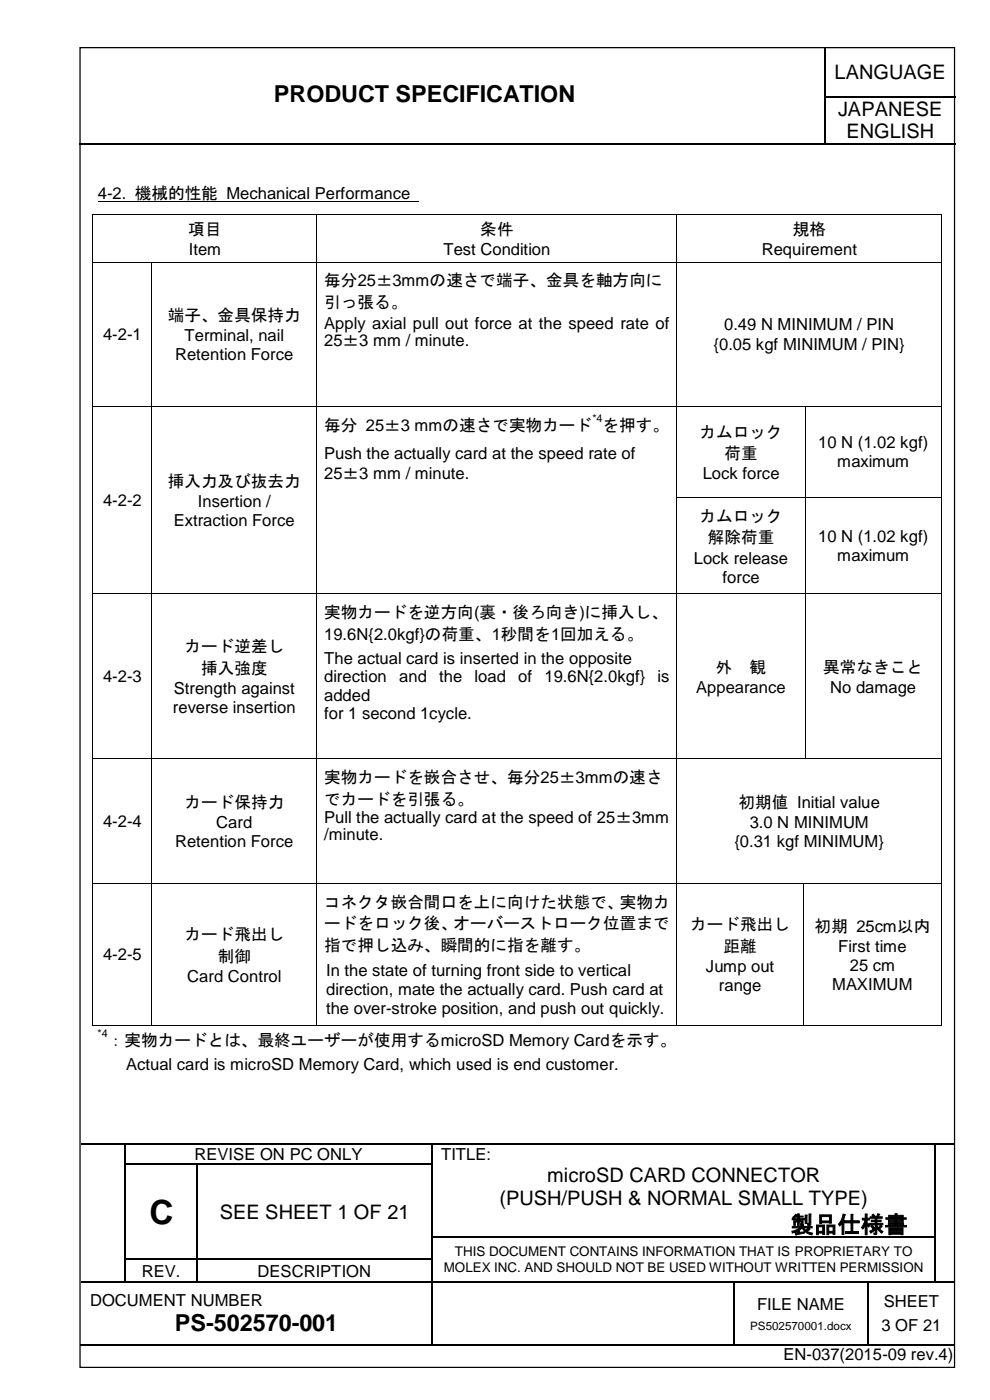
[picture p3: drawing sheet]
<svg xmlns="http://www.w3.org/2000/svg" width="210mm" height="297mm" viewBox="0 0 210 297" stroke-linecap="round" stroke-linejoin="round" font-family="sans-serif">
<defs><g id="words">
<text font-size="7.1" x="31.7" y="259.6">C</text>
<g font-size="5">
<text x="58.1" y="21.6">PRODUCT SPECIFICATION</text>
<text x="167.6" y="261.5">製品仕様書</text>
<text x="37.1" y="282.4">PS-502570-001</text>
</g>
<g font-size="4.2">
<text x="176.9" y="16.7">LANGUAGE</text>
<text x="177.7" y="24.5">JAPANESE</text>
<text x="179.4" y="29.4">ENGLISH</text>
<text x="116" y="250.7">microSD CARD CONNECTOR</text>
<text x="105.9" y="255.6">(PUSH/PUSH &amp; NORMAL SMALL TYPE)</text>
<text x="46.6" y="258.5">SEE SHEET 1 OF 21</text>
</g>
<g font-size="3.5">
<text x="20.7" y="42.2">4-2. 機械的性能 Mechanical Performance</text>
<text x="39.9" y="49.9">項目</text>
<text x="101.8" y="49.9">条件</text>
<text x="168.1" y="49.9">規格</text>
<text x="40.1" y="54.2">Item</text>
<text x="94" y="54.2">Test Condition</text>
<text x="161.5" y="54.2">Requirement</text>
<text x="68.7" y="60.8">毎分25±3mmの速さで端子、金具を軸方向に</text>
<text x="68.7" y="65.3">引っ張る。</text>
<text x="35.6" y="68.1">端子、金具保持力</text>
<text x="68.7" y="69.9">Apply axial pull out force at the speed rate of</text>
<text x="153.5" y="70.1">0.49 N MINIMUM / PIN</text>
<text x="21.9" y="72.1">4-2-1</text>
<text x="37.1" y="76.5">Retention Force</text>
<text x="39.1" y="72.4">Terminal, nail</text>
<text x="68.7" y="73.4">25±3 mm / minute.</text>
<text x="151.3" y="74.2">{0.05 kgf MINIMUM / PIN}</text>
<text x="68.7" y="91.4">毎分 25±3 mmの速さで実物カード を押す。</text>
<text x="148.3" y="92.9">カムロック</text>
<text x="173.5" y="95.1">10 N (1.02 kgf)</text>
<text x="68.7" y="97.3">Push the actually card at the speed rate of</text>
<text x="68.7" y="101.6">25±3 mm / minute.</text>
<text x="149" y="101.7">Lock force</text>
<text x="153.6" y="97.4">荷重</text>
<text x="177.5" y="99.2">maximum</text>
<text x="21.9" y="107.3">4-2-2</text>
<text x="35.6" y="103.3">挿入力及び抜去力</text>
<text x="42" y="107.6">Insertion /</text>
<text x="36.8" y="111.7">Extraction Force</text>
<text x="148.3" y="110.7">カムロック</text>
<text x="147.1" y="119.6">Lock release</text>
<text x="150.1" y="115.2">解除荷重</text>
<text x="173.5" y="115">10 N (1.02 kgf)</text>
<text x="177.5" y="119">maximum</text>
<text x="153.2" y="123.6">force</text>
<text x="68.7" y="131.1">実物カードを逆方向(裏・後ろ向き)に挿入し、</text>
<text x="68.7" y="135.7">19.6N{2.0kgf}の荷重、1秒間を1回加える。</text>
<text x="39.1" y="138.4">カード逆差し</text>
<text x="42.6" y="143">挿入強度</text>
<text x="68.7" y="140.9">The actual card is inserted in the opposite</text>
<text x="151.8" y="142.7">外</text>
<text x="158.9" y="142.7">観</text>
<text x="174.5" y="142.7">異常なきこと</text>
<text x="21.9" y="144.7">4-2-3</text>
<text x="36.9" y="147.3">Strength against</text>
<text x="68.7" y="144.8">direction</text>
<text x="68.7" y="148.6">added</text>
<text x="84.6" y="144.8">and</text>
<text x="93.1" y="144.8">the</text>
<text x="100.6" y="144.8">load</text>
<text x="109.9" y="144.8">of</text>
<text x="115.4" y="144.8">19.6N{2.0kgf}</text>
<text x="139.4" y="144.8">is</text>
<text x="147.6" y="147">Appearance</text>
<text x="176" y="147">No damage</text>
<text x="36.7" y="151.3">reverse insertion</text>
<text x="68.7" y="152.5">for 1 second 1cycle.</text>
<text x="68.7" y="166.1">実物カードを嵌合させ、毎分25±3mmの速さ</text>
<text x="39.1" y="171.4">カード保持力</text>
<text x="68.7" y="170.7">でカードを引張る。</text>
<text x="156.6" y="171.4">初期値 Initial value</text>
<text x="21.9" y="175.5">4-2-4</text>
<text x="37.1" y="179.8">Retention Force</text>
<text x="45.9" y="175.7">Card</text>
<text x="68.7" y="174.6">Pull the actually card at the speed of 25±3mm</text>
<text x="68.7" y="178.1">/minute.</text>
<text x="155.7" y="179.8">{0.31 kgf MINIMUM}</text>
<text x="159" y="175.7">3.0 N MINIMUM</text>
<text x="68.7" y="192.6">コネクタ嵌合間口を上に向けた状態で、実物カ</text>
<text x="68.7" y="197.1">ードをロック後、オーバーストローク位置まで</text>
<text x="146.3" y="197.4">カード飛出し</text>
<text x="172.7" y="197.6">初期 25cm以内</text>
<text x="21.9" y="203.7">4-2-5</text>
<text x="39.1" y="199.4">カード飛出し</text>
<text x="46.2" y="204">制御</text>
<text x="68.7" y="201.7">指で押し込み、瞬間的に指を離す。</text>
<text x="153.4" y="202">距離</text>
<text x="177.7" y="201.9">First time</text>
<text x="39.7" y="208.3">Card Control</text>
<text x="69.1" y="207">In the state of turning front side to vertical</text>
<text x="149.7" y="206.2">Jump out</text>
<text x="180.2" y="206">25 cm</text>
<text x="69.1" y="211.1">direction, mate the actually card. Push card at</text>
<text x="69.1" y="215.2">the over-stroke position, and push out quickly.</text>
<text x="152.4" y="210.3">range</text>
<text x="176.4" y="210">MAXIMUM</text>
<text x="22.9" y="221.9">：実物カードとは、最終ユーザーが使用するmicroSD Memory Cardを示す。</text>
<text x="26.8" y="226.9">Actual card is microSD Memory Card, which used is end customer.</text>
<text x="41.2" y="246">REVISE ON PC ONLY</text>
<text x="93.5" y="246">TITLE:</text>
<text x="30.1" y="270.8">REV.</text>
<text x="54.6" y="270.8">DESCRIPTION</text>
<text x="19.1" y="277">DOCUMENT NUMBER</text>
<text x="160.5" y="277.9">FILE NAME</text>
<text x="187.4" y="277.3">SHEET</text>
<text x="186.9" y="282.4">3 OF 21</text>
<text x="166.1" y="288.6">EN-037(2015-09 rev.4)</text>
</g>
<g font-size="2.8">
<text x="94.1" y="269.8">MOLEX INC. AND SHOULD NOT BE USED WITHOUT WRITTEN PERMISSION</text>
<text x="96.5" y="266.5">THIS DOCUMENT CONTAINS INFORMATION THAT IS PROPRIETARY TO</text>
</g>
<text font-size="2.5" x="159" y="282.1">PS502570001.docx</text>
<g font-size="2.3">
<text x="125.6" y="89.6">*4</text>
<text x="20.7" y="220.1">*4</text>
</g>
</g></defs>
<g fill="none" stroke="#000" stroke-width=".25">
<path d="M175 10.2v10.2M16.8 30.4h158M175 20.6v9.7M175.1 20.5h27.4M175.1 30.4h27.4M17.2 242.6h9.3M26.6 242.8v4M26.6 247.1v4.8M26.6 252.2v4.9M26.6 257.3v4.9M26.7 242.6h64.8M26.7 247h15"/>
<path d="M41.8 247.1v4.8M41.8 252.2v4.9M41.8 257.3v4.9M42 247h49.5M91.6 242.8v4M91.6 247.1v4.8M91.6 252.2v4.9M91.6 257.3v4.9M91.8 242.6h106.3M198.2 242.8v4M198.2 247.1v4.8M198.2 252.2v4.9"/>
<path d="M198.2 257.3v4.9M198.4 242.6h4M17.2 272h9.3M26.6 262.5v4.6M26.6 267.3v4.6M26.7 267.2h15M26.7 272h15M41.8 262.5v4.6M41.8 267.3v4.6M42 267.2h49.5M42 272h49.5M91.6 262.5v4.6"/>
<path d="M91.6 267.3v4.6M91.6 272.2v12.9M91.8 262.3h106.3M91.8 272h63.7M155.6 272.2v12.9M155.7 272h28.2M184 272.2v12.9M184.1 272h14M198.2 262.5v4.6M198.2 267.3v4.6M198.4 272h4M16.9 285.2h74.6"/>
<path d="M91.8 285.2h63.7M155.7 285.2h28.2M184.1 285.2h18.3"/>
</g>
<g fill="#000">
<path d="M174.8 20.4h.3v.2h-.3z" fill-rule="evenodd"/>
<path d="M174.8 30.3h.3v.3h-.3z" fill-rule="evenodd"/>
<path d="M26.5 242.5h.2v.3h-.2z" fill-rule="evenodd"/>
<path d="M26.5 246.8h.2v.3h-.2z" fill-rule="evenodd"/>
<path d="M26.5 251.9h.2v.3h-.2z" fill-rule="evenodd"/>
<path d="M26.5 257.1h.2v.2h-.2z" fill-rule="evenodd"/>
<path d="M41.7 246.8h.3v.3h-.3z" fill-rule="evenodd"/>
<path d="M41.7 251.9h.3v.3h-.3z" fill-rule="evenodd"/>
<path d="M41.7 257.1h.3v.2h-.3z" fill-rule="evenodd"/>
<path d="M91.5 242.5h.3v.3h-.3z" fill-rule="evenodd"/>
<path d="M91.5 246.8h.3v.3h-.3z" fill-rule="evenodd"/>
<path d="M91.5 251.9h.3v.3h-.3z" fill-rule="evenodd"/>
<path d="M91.5 257.1h.3v.2h-.3z" fill-rule="evenodd"/>
<path d="M198.1 242.5h.3v.3h-.3z" fill-rule="evenodd"/>
<path d="M198.1 246.8h.3v.3h-.3z" fill-rule="evenodd"/>
<path d="M198.1 251.9h.3v.3h-.3z" fill-rule="evenodd"/>
<path d="M198.1 257.1h.3v.2h-.3z" fill-rule="evenodd"/>
<path d="M26.5 262.2h.2v.3h-.2z" fill-rule="evenodd"/>
<path d="M26.5 267.1h.2v.2h-.2z" fill-rule="evenodd"/>
<path d="M26.5 271.9h.2v.3h-.2z" fill-rule="evenodd"/>
<path d="M41.7 262.2h.3v.3h-.3z" fill-rule="evenodd"/>
<path d="M41.7 267.1h.3v.2h-.3z" fill-rule="evenodd"/>
<path d="M41.7 271.9h.3v.3h-.3z" fill-rule="evenodd"/>
<path d="M91.5 262.2h.3v.3h-.3z" fill-rule="evenodd"/>
<path d="M91.5 267.1h.3v.2h-.3z" fill-rule="evenodd"/>
<path d="M91.5 271.9h.3v.3h-.3z" fill-rule="evenodd"/>
<path d="M155.5 271.9h.2v.3h-.2z" fill-rule="evenodd"/>
<path d="M183.9 271.9h.2v.3h-.2z" fill-rule="evenodd"/>
<path d="M198.1 262.2h.3v.3h-.3z" fill-rule="evenodd"/>
<path d="M198.1 267.1h.3v.2h-.3z" fill-rule="evenodd"/>
<path d="M198.1 271.9h.3v.3h-.3z" fill-rule="evenodd"/>
<path d="M91.5 285.1h.3v.3h-.3z" fill-rule="evenodd"/>
<path d="M155.5 285.1h.2v.3h-.2z" fill-rule="evenodd"/>
<path d="M183.9 285.1h.2v.3h-.2z" fill-rule="evenodd"/>
</g>
<path d="M55.6 15.8h112.4v9.7h-112.4z" fill-rule="evenodd" fill="#fff"/>
<path d="M17 10.1h185.4v280h-185.4z" fill="none" stroke="#000" stroke-width=".26"/>
<g fill="none" stroke="#000" stroke-width=".21">
<path d="M19.7 45.7v9.8M19.7 57.2v29M19.8 45.6h47.3M19.8 55.6h12.3M20.7 42.7h68M32.2 57.2v29M32.3 55.6h34.8M67.2 45.7v9.8M67.2 57.2v29M67.3 45.6h76.1M67.3 55.6h76.1M143.5 45.7v9.8"/>
<path d="M143.5 57.2v29M143.6 45.6h55.9M143.6 55.6h55.9M199.6 45.7v9.8M199.6 57.2v29M19.7 87.9v17.6M19.8 86.2h12.3M32.2 87.9v17.6M32.3 86.2h34.8M67.2 87.9v17.6M67.3 86.2h76.1M143.5 87.9v17.6"/>
<path d="M143.6 86.2h27M170.7 87.9v17.6M170.8 86.2h28.7M199.6 87.9v17.6M19.7 107.2v18.7M32.2 107.2v18.7M67.2 107.2v18.7M143.5 107.2v18.7M143.6 105.6h27M170.7 107.2v18.7M170.8 105.6h28.7M199.6 107.2v18.7"/>
<path d="M19.7 127.6v33.3M19.8 126h12.3M32.2 127.6v33.3M32.3 126h34.8M67.2 127.6v33.3M67.3 126h76.1M143.5 127.6v33.3M143.6 126h27M170.7 127.6v33.3M170.8 126h28.7M199.6 127.6v33.3M19.7 162.6v24.7"/>
<path d="M19.8 161h12.3M32.2 162.6v24.7M32.3 161h34.8M67.2 162.6v24.7M67.3 161h76.1M143.5 162.6v24.7M143.6 161h27M170.8 161h28.7M199.6 162.6v24.7M19.7 189v28.4M19.8 187.4h12.3M32.2 189v28.4"/>
<path d="M32.3 187.4h34.8M67.2 189v28.4M67.3 187.4h76.1M143.5 189v28.4M143.6 187.4h26.7M170.3 189v28.4M170.4 187.4h29.1M199.6 189v28.4M19.8 217.5h12.3M32.3 217.5h34.8M67.3 217.5h76.1M143.6 217.5h26.7"/>
<path d="M170.4 217.5h29.1"/>
</g>
<g fill="#000">
<path d="M19.6 45.5h.2v.2h-.2z" fill-rule="evenodd"/>
<path d="M19.6 45.5h.2v.2h-.2z" fill-rule="evenodd"/>
<path d="M19.6 55.5h.2v1.7h-.2z" fill-rule="evenodd"/>
<path d="M32.1 55.7h.2v1.5h-.2z" fill-rule="evenodd"/>
<path d="M32.1 55.5h.2v.2h-.2z" fill-rule="evenodd"/>
<path d="M67.1 45.5h.2v.2h-.2z" fill-rule="evenodd"/>
<path d="M67.1 55.5h.2v1.7h-.2z" fill-rule="evenodd"/>
<path d="M143.4 45.5h.2v.2h-.2z" fill-rule="evenodd"/>
<path d="M143.4 55.5h.2v1.7h-.2z" fill-rule="evenodd"/>
<path d="M199.5 45.5h.2v.2h-.2z" fill-rule="evenodd"/>
<path d="M199.5 45.5h.2v.2h-.2z" fill-rule="evenodd"/>
<path d="M199.5 55.5h.2v1.7h-.2z" fill-rule="evenodd"/>
<path d="M19.6 86.2h.2v1.6h-.2z" fill-rule="evenodd"/>
<path d="M32.1 86.2h.2v1.6h-.2z" fill-rule="evenodd"/>
<path d="M67.1 86.2h.2v1.6h-.2z" fill-rule="evenodd"/>
<path d="M143.4 86.2h.2v1.6h-.2z" fill-rule="evenodd"/>
<path d="M170.6 86.3h.2v1.5h-.2z" fill-rule="evenodd"/>
<path d="M170.6 86.2h.2v.1h-.2z" fill-rule="evenodd"/>
<path d="M199.5 86.2h.2v1.6h-.2z" fill-rule="evenodd"/>
<path d="M19.6 105.5h.2v1.7h-.2z" fill-rule="evenodd"/>
<path d="M32.1 105.5h.2v1.7h-.2z" fill-rule="evenodd"/>
<path d="M67.1 105.5h.2v1.7h-.2z" fill-rule="evenodd"/>
<path d="M143.4 105.5h.2v1.7h-.2z" fill-rule="evenodd"/>
<path d="M170.6 105.5h.2v1.7h-.2z" fill-rule="evenodd"/>
<path d="M199.5 105.5h.2v1.7h-.2z" fill-rule="evenodd"/>
<path d="M19.6 125.9h.2v1.7h-.2z" fill-rule="evenodd"/>
<path d="M32.1 125.9h.2v1.7h-.2z" fill-rule="evenodd"/>
<path d="M67.1 125.9h.2v1.7h-.2z" fill-rule="evenodd"/>
<path d="M143.4 125.9h.2v1.7h-.2z" fill-rule="evenodd"/>
<path d="M170.6 125.9h.2v1.7h-.2z" fill-rule="evenodd"/>
<path d="M199.5 125.9h.2v1.7h-.2z" fill-rule="evenodd"/>
<path d="M19.6 160.9h.2v1.7h-.2z" fill-rule="evenodd"/>
<path d="M32.1 160.9h.2v1.7h-.2z" fill-rule="evenodd"/>
<path d="M67.1 160.9h.2v1.7h-.2z" fill-rule="evenodd"/>
<path d="M143.4 160.9h.2v1.7h-.2z" fill-rule="evenodd"/>
<path d="M170.6 160.9h.2v.2h-.2z" fill-rule="evenodd"/>
<path d="M199.5 160.9h.2v1.7h-.2z" fill-rule="evenodd"/>
<path d="M19.6 187.3h.2v1.7h-.2z" fill-rule="evenodd"/>
<path d="M32.1 187.3h.2v1.7h-.2z" fill-rule="evenodd"/>
<path d="M67.1 187.3h.2v1.7h-.2z" fill-rule="evenodd"/>
<path d="M143.4 187.3h.2v1.7h-.2z" fill-rule="evenodd"/>
<path d="M170.3 187.5h.1v1.5h-.1z" fill-rule="evenodd"/>
<path d="M170.3 187.3h.1v.2h-.1z" fill-rule="evenodd"/>
<path d="M199.5 187.3h.2v1.7h-.2z" fill-rule="evenodd"/>
<path d="M19.6 217.4h.2v.2h-.2z" fill-rule="evenodd"/>
<path d="M19.6 217.4h.2v.2h-.2z" fill-rule="evenodd"/>
<path d="M32.1 217.4h.2v.2h-.2z" fill-rule="evenodd"/>
<path d="M67.1 217.4h.2v.2h-.2z" fill-rule="evenodd"/>
<path d="M143.4 217.4h.2v.2h-.2z" fill-rule="evenodd"/>
<path d="M170.3 217.4h.1v.2h-.1z" fill-rule="evenodd"/>
<path d="M199.5 217.4h.2v.2h-.2z" fill-rule="evenodd"/>
<path d="M199.5 217.4h.2v.2h-.2z" fill-rule="evenodd"/>
</g>
<use href="#words"/>
</svg>
